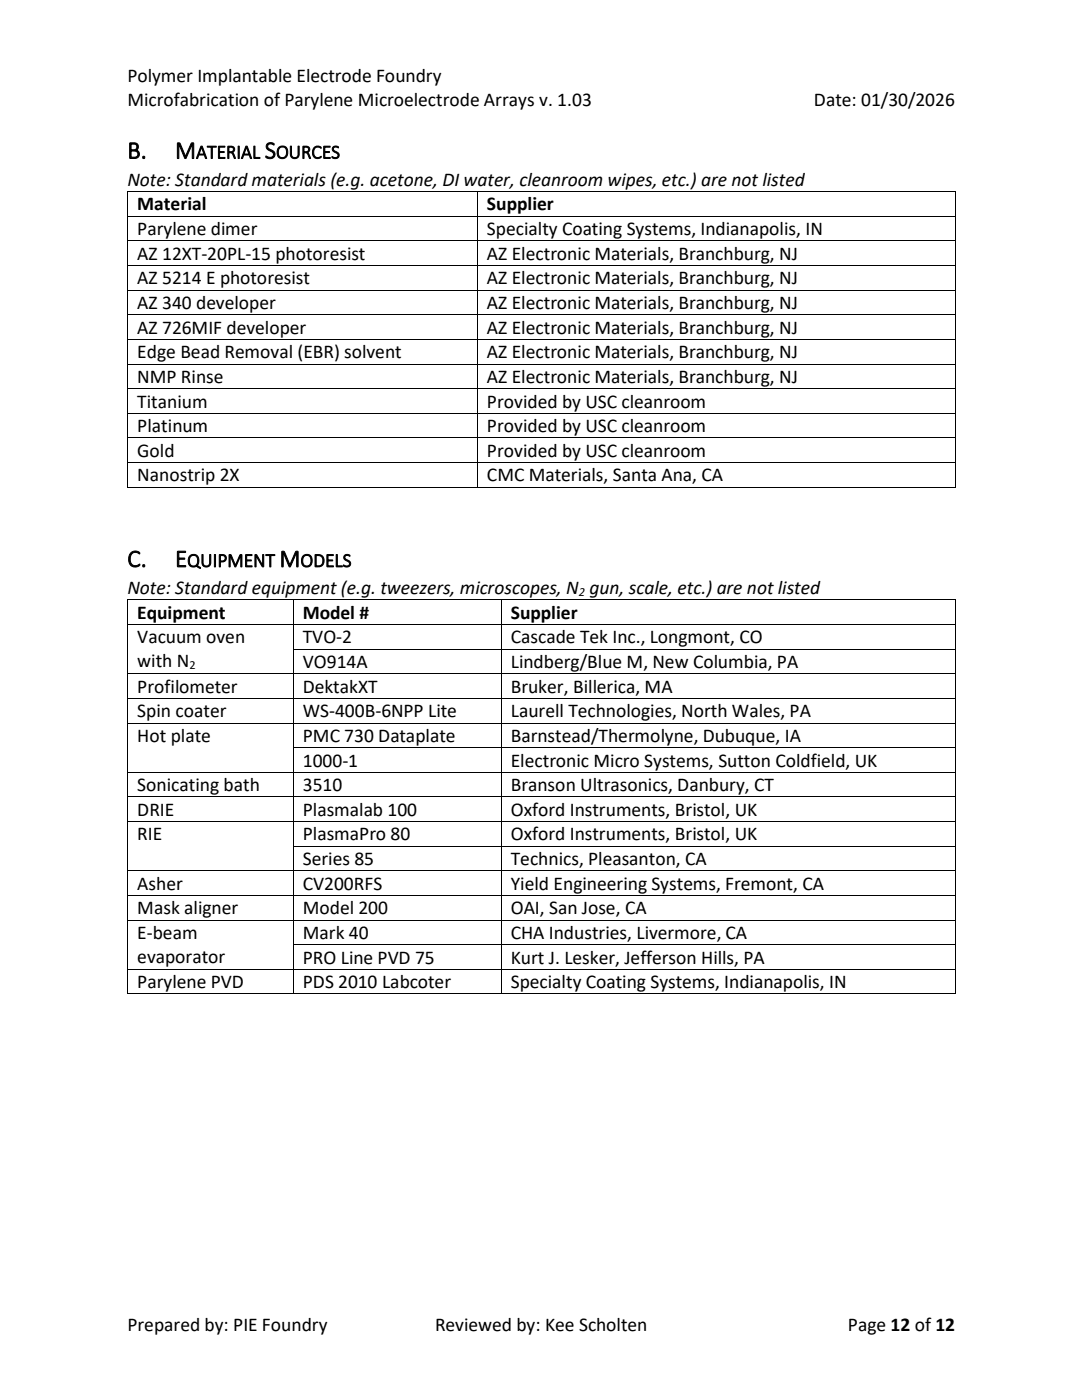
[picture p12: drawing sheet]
<svg xmlns="http://www.w3.org/2000/svg" width="216mm" height="279mm" viewBox="0 0 216 279" stroke-linecap="round" stroke-linejoin="round" font-family="sans-serif">
<defs><g id="words">
<g font-size="5">
<text x="25.4" y="31.6">B.</text>
<text x="34.9" y="31.6">M</text>
<text x="52.8" y="31.6">S</text>
<text x="25.4" y="113.1">C.</text>
<text x="34.9" y="113.1">E</text>
<text x="55.8" y="113.1">M</text>
</g>
<g font-size="3.9">
<text x="25.4" y="16.4">Polymer Implantable Electrode Foundry</text>
<text x="25.4" y="21.1">Microfabrication of Parylene Microelectrode Arrays v. 1.03</text>
<text x="162.4" y="21.1">Date: 01/30/2026</text>
<text x="39.1" y="31.6">ATERIAL</text>
<text x="55.1" y="31.6">OURCES</text>
<text x="25.4" y="37.1">Note: Standard materials (e.g. acetone, DI water, cleanroom wipes, etc.) are not listed</text>
<text x="27.4" y="42">Material</text>
<text x="27.4" y="46.9">Parylene dimer</text>
<text x="97.2" y="42">Supplier</text>
<text x="97.2" y="46.9">Specialty Coating Systems, Indianapolis, IN</text>
<text x="27.4" y="51.8">AZ 12XT-20PL-15 photoresist</text>
<text x="97.2" y="51.8">AZ Electronic Materials, Branchburg, NJ</text>
<text x="27.4" y="56.8">AZ 5214 E photoresist</text>
<text x="97.2" y="56.8">AZ Electronic Materials, Branchburg, NJ</text>
<text x="27.4" y="61.7">AZ 340 developer</text>
<text x="97.2" y="61.7">AZ Electronic Materials, Branchburg, NJ</text>
<text x="27.4" y="66.6">AZ 726MIF developer</text>
<text x="27.4" y="71.5">Edge Bead Removal (EBR) solvent</text>
<text x="97.2" y="66.6">AZ Electronic Materials, Branchburg, NJ</text>
<text x="97.2" y="71.5">AZ Electronic Materials, Branchburg, NJ</text>
<text x="27.4" y="76.4">NMP Rinse</text>
<text x="97.2" y="76.4">AZ Electronic Materials, Branchburg, NJ</text>
<text x="27.4" y="81.3">Titanium</text>
<text x="97.2" y="81.3">Provided by USC cleanroom</text>
<text x="27.4" y="86.3">Platinum</text>
<text x="97.2" y="86.3">Provided by USC cleanroom</text>
<text x="27.4" y="91.2">Gold</text>
<text x="97.2" y="91.2">Provided by USC cleanroom</text>
<text x="27.4" y="96.1">Nanostrip 2X</text>
<text x="97.2" y="96.1">CMC Materials, Santa Ana, CA</text>
<text x="37.3" y="113.1">QUIPMENT</text>
<text x="60" y="113.1">ODELS</text>
<text x="25.4" y="118.6">Note: Standard equipment (e.g. tweezers, microscopes, N gun, scale, etc.) are not listed</text>
<text x="27.4" y="123.5">Equipment</text>
<text x="60.4" y="123.5">Model #</text>
<text x="101.9" y="123.5">Supplier</text>
<text x="27.4" y="128.4">Vacuum oven</text>
<text x="60.4" y="128.4">TVO-2</text>
<text x="101.9" y="128.4">Cascade Tek Inc., Longmont, CO</text>
<text x="27.4" y="133.2">with N</text>
<text x="60.4" y="133.3">VO914A</text>
<text x="101.9" y="133.3">Lindberg/Blue M, New Columbia, PA</text>
<text x="27.4" y="138.2">Profilometer</text>
<text x="27.4" y="143.2">Spin coater</text>
<text x="60.4" y="138.2">DektakXT</text>
<text x="60.4" y="143.2">WS-400B-6NPP Lite</text>
<text x="101.9" y="138.2">Bruker, Billerica, MA</text>
<text x="101.9" y="143.2">Laurell Technologies, North Wales, PA</text>
<text x="27.4" y="148.1">Hot plate</text>
<text x="60.4" y="148.1">PMC 730 Dataplate</text>
<text x="101.9" y="148.1">Barnstead/Thermolyne, Dubuque, IA</text>
<text x="60.4" y="153">1000-1</text>
<text x="101.9" y="153">Electronic Micro Systems, Sutton Coldfield, UK</text>
<text x="27.4" y="157.9">Sonicating bath</text>
<text x="60.4" y="157.9">3510</text>
<text x="101.9" y="157.9">Branson Ultrasonics, Danbury, CT</text>
<text x="27.4" y="162.8">DRIE</text>
<text x="27.4" y="167.7">RIE</text>
<text x="60.4" y="162.8">Plasmalab 100</text>
<text x="60.4" y="167.7">PlasmaPro 80</text>
<text x="101.9" y="162.8">Oxford Instruments, Bristol, UK</text>
<text x="101.9" y="167.7">Oxford Instruments, Bristol, UK</text>
<text x="60.4" y="172.6">Series 85</text>
<text x="101.9" y="172.6">Technics, Pleasanton, CA</text>
<text x="27.4" y="177.5">Asher</text>
<text x="60.4" y="177.5">CV200RFS</text>
<text x="101.9" y="177.5">Yield Engineering Systems, Fremont, CA</text>
<text x="27.4" y="182.5">Mask aligner</text>
<text x="60.4" y="182.5">Model 200</text>
<text x="101.9" y="182.5">OAI, San Jose, CA</text>
<text x="27.4" y="187.4">E-beam</text>
<text x="60.4" y="187.4">Mark 40</text>
<text x="101.9" y="187.4">CHA Industries, Livermore, CA</text>
<text x="27.4" y="192.1">evaporator</text>
<text x="27.4" y="197.2">Parylene PVD</text>
<text x="60.4" y="192.3">PRO Line PVD 75</text>
<text x="60.4" y="197.2">PDS 2010 Labcoter</text>
<text x="101.9" y="192.3">Kurt J. Lesker, Jefferson Hills, PA</text>
<text x="101.9" y="197.2">Specialty Coating Systems, Indianapolis, IN</text>
<text x="25.4" y="265.7">Prepared by: PIE Foundry</text>
<text x="86.8" y="265.7">Reviewed by: Kee Scholten</text>
<text x="169.2" y="265.7">Page 12 of 12</text>
</g>
<g font-size="2.5">
<text x="115.5" y="118.9">2</text>
<text x="37.8" y="133.5">2</text>
</g>
</g></defs>
<g fill="#000">
<path d="M25.4 38.1h.2v.2h-.2z" fill-rule="evenodd"/>
<path d="M25.4 38.1h.2v.2h-.2z" fill-rule="evenodd"/>
<path d="M95.2 38.1h.2v.2h-.2z" fill-rule="evenodd"/>
<path d="M190.5 38.1h.2v.2h-.2z" fill-rule="evenodd"/>
<path d="M190.5 38.1h.2v.2h-.2z" fill-rule="evenodd"/>
<path d="M25.4 43.1h.2v.1h-.2z" fill-rule="evenodd"/>
<path d="M25.4 48h.2v.1h-.2z" fill-rule="evenodd"/>
<path d="M25.4 52.9h.2v.2h-.2z" fill-rule="evenodd"/>
<path d="M25.4 57.8h.2v.2h-.2z" fill-rule="evenodd"/>
<path d="M95.2 43.1h.2v.1h-.2z" fill-rule="evenodd"/>
<path d="M95.2 48h.2v.1h-.2z" fill-rule="evenodd"/>
<path d="M95.2 52.9h.2v.2h-.2z" fill-rule="evenodd"/>
<path d="M95.2 57.8h.2v.2h-.2z" fill-rule="evenodd"/>
<path d="M190.5 43.1h.2v.1h-.2z" fill-rule="evenodd"/>
<path d="M190.5 48h.2v.1h-.2z" fill-rule="evenodd"/>
<path d="M190.5 52.9h.2v.2h-.2z" fill-rule="evenodd"/>
<path d="M190.5 57.8h.2v.2h-.2z" fill-rule="evenodd"/>
<path d="M25.4 62.7h.2v.2h-.2z" fill-rule="evenodd"/>
<path d="M25.4 67.7h.2v.1h-.2z" fill-rule="evenodd"/>
<path d="M25.4 72.6h.2v.1h-.2z" fill-rule="evenodd"/>
<path d="M25.4 77.5h.2v.2h-.2z" fill-rule="evenodd"/>
<path d="M95.2 62.7h.2v.2h-.2z" fill-rule="evenodd"/>
<path d="M95.2 67.7h.2v.1h-.2z" fill-rule="evenodd"/>
<path d="M95.2 72.6h.2v.1h-.2z" fill-rule="evenodd"/>
<path d="M95.2 77.5h.2v.2h-.2z" fill-rule="evenodd"/>
<path d="M190.5 62.7h.2v.2h-.2z" fill-rule="evenodd"/>
<path d="M190.5 67.7h.2v.1h-.2z" fill-rule="evenodd"/>
<path d="M190.5 72.6h.2v.1h-.2z" fill-rule="evenodd"/>
<path d="M190.5 77.5h.2v.2h-.2z" fill-rule="evenodd"/>
<path d="M25.4 82.4h.2v.2h-.2z" fill-rule="evenodd"/>
<path d="M25.4 87.3h.2v.2h-.2z" fill-rule="evenodd"/>
<path d="M25.4 92.2h.2v.2h-.2z" fill-rule="evenodd"/>
<path d="M25.4 97.1h.2v.2h-.2z" fill-rule="evenodd"/>
<path d="M25.4 97.1h.2v.2h-.2z" fill-rule="evenodd"/>
<path d="M95.2 82.4h.2v.2h-.2z" fill-rule="evenodd"/>
<path d="M95.2 87.3h.2v.2h-.2z" fill-rule="evenodd"/>
<path d="M95.2 92.2h.2v.2h-.2z" fill-rule="evenodd"/>
<path d="M95.2 97.1h.2v.2h-.2z" fill-rule="evenodd"/>
<path d="M190.5 82.4h.2v.2h-.2z" fill-rule="evenodd"/>
<path d="M190.5 87.3h.2v.2h-.2z" fill-rule="evenodd"/>
<path d="M190.5 92.2h.2v.2h-.2z" fill-rule="evenodd"/>
<path d="M190.5 97.1h.2v.2h-.2z" fill-rule="evenodd"/>
<path d="M190.5 97.1h.2v.2h-.2z" fill-rule="evenodd"/>
<path d="M25.4 119.7h.2v.1h-.2z" fill-rule="evenodd"/>
<path d="M25.4 119.7h.2v.1h-.2z" fill-rule="evenodd"/>
<path d="M58.4 119.7h.2v.1h-.2z" fill-rule="evenodd"/>
<path d="M100 119.7h.1v.1h-.1z" fill-rule="evenodd"/>
<path d="M190.5 119.7h.2v.1h-.2z" fill-rule="evenodd"/>
<path d="M190.5 119.7h.2v.1h-.2z" fill-rule="evenodd"/>
<path d="M25.4 124.6h.2v.1h-.2z" fill-rule="evenodd"/>
<path d="M25.4 129.5h.2v.1h-.2z" fill-rule="evenodd"/>
<path d="M25.4 134.4h.2v.2h-.2z" fill-rule="evenodd"/>
<path d="M25.4 139.3h.2v.2h-.2z" fill-rule="evenodd"/>
<path d="M58.4 124.6h.2v.1h-.2z" fill-rule="evenodd"/>
<path d="M58.4 129.5h.2v.1h-.2z" fill-rule="evenodd"/>
<path d="M58.4 134.4h.2v.2h-.2z" fill-rule="evenodd"/>
<path d="M58.4 139.3h.2v.2h-.2z" fill-rule="evenodd"/>
<path d="M100 124.6h.1v.1h-.1z" fill-rule="evenodd"/>
<path d="M100 129.5h.1v.1h-.1z" fill-rule="evenodd"/>
<path d="M100 134.4h.1v.2h-.1z" fill-rule="evenodd"/>
<path d="M100 139.3h.1v.2h-.1z" fill-rule="evenodd"/>
<path d="M190.5 124.6h.2v.1h-.2z" fill-rule="evenodd"/>
<path d="M190.5 129.5h.2v.1h-.2z" fill-rule="evenodd"/>
<path d="M190.5 134.4h.2v.2h-.2z" fill-rule="evenodd"/>
<path d="M190.5 139.3h.2v.2h-.2z" fill-rule="evenodd"/>
<path d="M25.4 144.2h.2v.2h-.2z" fill-rule="evenodd"/>
<path d="M25.4 149.1h.2v.2h-.2z" fill-rule="evenodd"/>
<path d="M25.4 154h.2v.2h-.2z" fill-rule="evenodd"/>
<path d="M25.4 158.9h.2v.2h-.2z" fill-rule="evenodd"/>
<path d="M58.4 144.2h.2v.2h-.2z" fill-rule="evenodd"/>
<path d="M58.4 149.1h.2v.2h-.2z" fill-rule="evenodd"/>
<path d="M58.4 154h.2v.2h-.2z" fill-rule="evenodd"/>
<path d="M58.4 158.9h.2v.2h-.2z" fill-rule="evenodd"/>
<path d="M100 144.2h.1v.2h-.1z" fill-rule="evenodd"/>
<path d="M100 149.1h.1v.2h-.1z" fill-rule="evenodd"/>
<path d="M100 154h.1v.2h-.1z" fill-rule="evenodd"/>
<path d="M100 158.9h.1v.2h-.1z" fill-rule="evenodd"/>
<path d="M190.5 144.2h.2v.2h-.2z" fill-rule="evenodd"/>
<path d="M190.5 149.1h.2v.2h-.2z" fill-rule="evenodd"/>
<path d="M190.5 154h.2v.2h-.2z" fill-rule="evenodd"/>
<path d="M190.5 158.9h.2v.2h-.2z" fill-rule="evenodd"/>
<path d="M25.4 163.9h.2v.1h-.2z" fill-rule="evenodd"/>
<path d="M25.4 168.8h.2v.1h-.2z" fill-rule="evenodd"/>
<path d="M25.4 173.7h.2v.1h-.2z" fill-rule="evenodd"/>
<path d="M25.4 178.6h.2v.2h-.2z" fill-rule="evenodd"/>
<path d="M58.4 163.9h.2v.1h-.2z" fill-rule="evenodd"/>
<path d="M58.4 168.8h.2v.1h-.2z" fill-rule="evenodd"/>
<path d="M58.4 173.7h.2v.1h-.2z" fill-rule="evenodd"/>
<path d="M58.4 178.6h.2v.2h-.2z" fill-rule="evenodd"/>
<path d="M100 163.9h.1v.1h-.1z" fill-rule="evenodd"/>
<path d="M100 168.8h.1v.1h-.1z" fill-rule="evenodd"/>
<path d="M100 173.7h.1v.1h-.1z" fill-rule="evenodd"/>
<path d="M100 178.6h.1v.2h-.1z" fill-rule="evenodd"/>
<path d="M190.5 163.9h.2v.1h-.2z" fill-rule="evenodd"/>
<path d="M190.5 168.8h.2v.1h-.2z" fill-rule="evenodd"/>
<path d="M190.5 173.7h.2v.1h-.2z" fill-rule="evenodd"/>
<path d="M190.5 178.6h.2v.2h-.2z" fill-rule="evenodd"/>
<path d="M25.4 183.6h.2v.1h-.2z" fill-rule="evenodd"/>
<path d="M25.4 188.5h.2v.1h-.2z" fill-rule="evenodd"/>
<path d="M25.4 193.4h.2v.1h-.2z" fill-rule="evenodd"/>
<path d="M25.4 198.3h.2v.2h-.2z" fill-rule="evenodd"/>
<path d="M25.4 198.3h.2v.2h-.2z" fill-rule="evenodd"/>
<path d="M58.4 183.6h.2v.1h-.2z" fill-rule="evenodd"/>
<path d="M58.4 188.5h.2v.1h-.2z" fill-rule="evenodd"/>
<path d="M58.4 193.4h.2v.1h-.2z" fill-rule="evenodd"/>
<path d="M58.4 198.3h.2v.2h-.2z" fill-rule="evenodd"/>
<path d="M100 183.6h.1v.1h-.1z" fill-rule="evenodd"/>
<path d="M100 188.5h.1v.1h-.1z" fill-rule="evenodd"/>
<path d="M100 193.4h.1v.1h-.1z" fill-rule="evenodd"/>
<path d="M100 198.3h.1v.2h-.1z" fill-rule="evenodd"/>
<path d="M190.5 183.6h.2v.1h-.2z" fill-rule="evenodd"/>
<path d="M190.5 188.5h.2v.1h-.2z" fill-rule="evenodd"/>
<path d="M190.5 193.4h.2v.1h-.2z" fill-rule="evenodd"/>
<path d="M190.5 198.3h.2v.2h-.2z" fill-rule="evenodd"/>
<path d="M190.5 198.3h.2v.2h-.2z" fill-rule="evenodd"/>
</g>
<g fill="none" stroke="#000" stroke-width=".2">
<path d="M25.5 38.3v4.8M25.6 38.2h69.6M95.3 38.3v4.8M95.4 38.2h95.1M190.6 38.3v4.8M25.5 43.2v4.8M25.5 48.1v4.8M25.5 53.1v4.7M25.5 58v4.7M25.6 43.1h69.6M25.6 48.1h69.6M25.6 53h69.6"/>
<path d="M25.6 57.9h69.6M95.3 43.2v4.8M95.3 48.1v4.8M95.3 53.1v4.7M95.3 58v4.7M95.4 43.1h95.1M95.4 48.1h95.1M95.4 53h95.1M95.4 57.9h95.1M190.6 43.2v4.8M190.6 48.1v4.8M190.6 53.1v4.7"/>
<path d="M190.6 58v4.7M25.5 62.9v4.8M25.5 67.8v4.8M25.5 72.7v4.8M25.5 77.7v4.7M25.6 62.8h69.6M25.6 67.7h69.6M25.6 72.7h69.6M25.6 77.6h69.6M95.3 62.9v4.8M95.3 67.8v4.8M95.3 72.7v4.8"/>
<path d="M95.3 77.7v4.7M95.4 62.8h95.1M95.4 67.7h95.1M95.4 72.7h95.1M95.4 77.6h95.1M190.6 62.9v4.8M190.6 67.8v4.8M190.6 72.7v4.8M190.6 77.7v4.7M25.5 82.6v4.7M25.5 87.5v4.7M25.5 92.4v4.7"/>
<path d="M25.6 82.5h69.6M25.6 87.4h69.6M25.6 92.3h69.6M25.6 97.2h69.6M95.3 82.6v4.7M95.3 87.5v4.7M95.3 92.4v4.7M95.4 82.5h95.1M95.4 87.4h95.1M95.4 92.3h95.1M95.4 97.2h95.1M190.6 82.6v4.7"/>
<path d="M190.6 87.5v4.7M190.6 92.4v4.7M25.5 119.8v4.8M25.6 119.7h32.8M58.5 119.8v4.8M58.6 119.7h41.4M100.1 119.8v4.8M100.1 119.7h90.4M190.6 119.8v4.8M25.5 124.7v4.8M25.5 129.6v4.8M25.5 134.6v4.7"/>
<path d="M25.5 139.5v4.7M25.6 124.6h32.8M25.6 134.5h32.8M25.6 139.4h32.8M58.5 124.7v4.8M58.5 129.6v4.8M58.5 134.6v4.7M58.5 139.5v4.7M58.6 124.6h41.4M58.6 129.6h41.4M58.6 134.5h41.4M58.6 139.4h41.4"/>
<path d="M100.1 124.7v4.8M100.1 129.6v4.8M100.1 134.6v4.7M100.1 139.5v4.7M100.1 124.6h90.4M100.1 129.6h90.4M100.1 134.5h90.4M100.1 139.4h90.4M190.6 124.7v4.8M190.6 129.6v4.8M190.6 134.6v4.7M190.6 139.5v4.7"/>
<path d="M25.5 144.4v4.7M25.5 149.3v4.7M25.5 154.2v4.7M25.5 159.1v4.8M25.6 144.3h32.8M25.6 154.1h32.8M25.6 159h32.8M58.5 144.4v4.7M58.5 149.3v4.7M58.5 154.2v4.7M58.5 159.1v4.8M58.6 144.3h41.4"/>
<path d="M58.6 149.2h41.4M58.6 154.1h41.4M58.6 159h41.4M100.1 144.4v4.7M100.1 149.3v4.7M100.1 154.2v4.7M100.1 159.1v4.8M100.1 144.3h90.4M100.1 149.2h90.4M100.1 154.1h90.4M100.1 159h90.4M190.6 144.4v4.7"/>
<path d="M190.6 149.3v4.7M190.6 154.2v4.7M190.6 159.1v4.8M25.5 164v4.8M25.5 168.9v4.8M25.5 173.8v4.8M25.5 178.8v4.8M25.6 163.9h32.8M25.6 173.8h32.8M25.6 178.7h32.8M58.5 164v4.8M58.5 168.9v4.8"/>
<path d="M58.5 173.8v4.8M58.5 178.8v4.8M58.6 163.9h41.4M58.6 168.9h41.4M58.6 173.8h41.4M58.6 178.7h41.4M100.1 164v4.8M100.1 168.9v4.8M100.1 173.8v4.8M100.1 178.8v4.8M100.1 163.9h90.4M100.1 168.9h90.4"/>
<path d="M100.1 173.8h90.4M100.1 178.7h90.4M190.6 164v4.8M190.6 168.9v4.8M190.6 173.8v4.8M190.6 178.8v4.8M25.5 183.7v4.8M25.5 188.6v4.8M25.5 193.5v4.8M25.6 183.6h32.8M25.6 193.5h32.8M25.6 198.4h32.8"/>
<path d="M58.5 183.7v4.8M58.5 188.6v4.8M58.5 193.5v4.8M58.6 183.6h41.4M58.6 188.5h41.4M58.6 193.5h41.4M58.6 198.4h41.4M100.1 183.7v4.8M100.1 188.6v4.8M100.1 193.5v4.8M100.1 183.6h90.4M100.1 188.5h90.4"/>
<path d="M100.1 193.5h90.4M100.1 198.4h90.4M190.6 183.7v4.8M190.6 188.6v4.8M190.6 193.5v4.8"/>
</g>
<use href="#words"/>
</svg>
